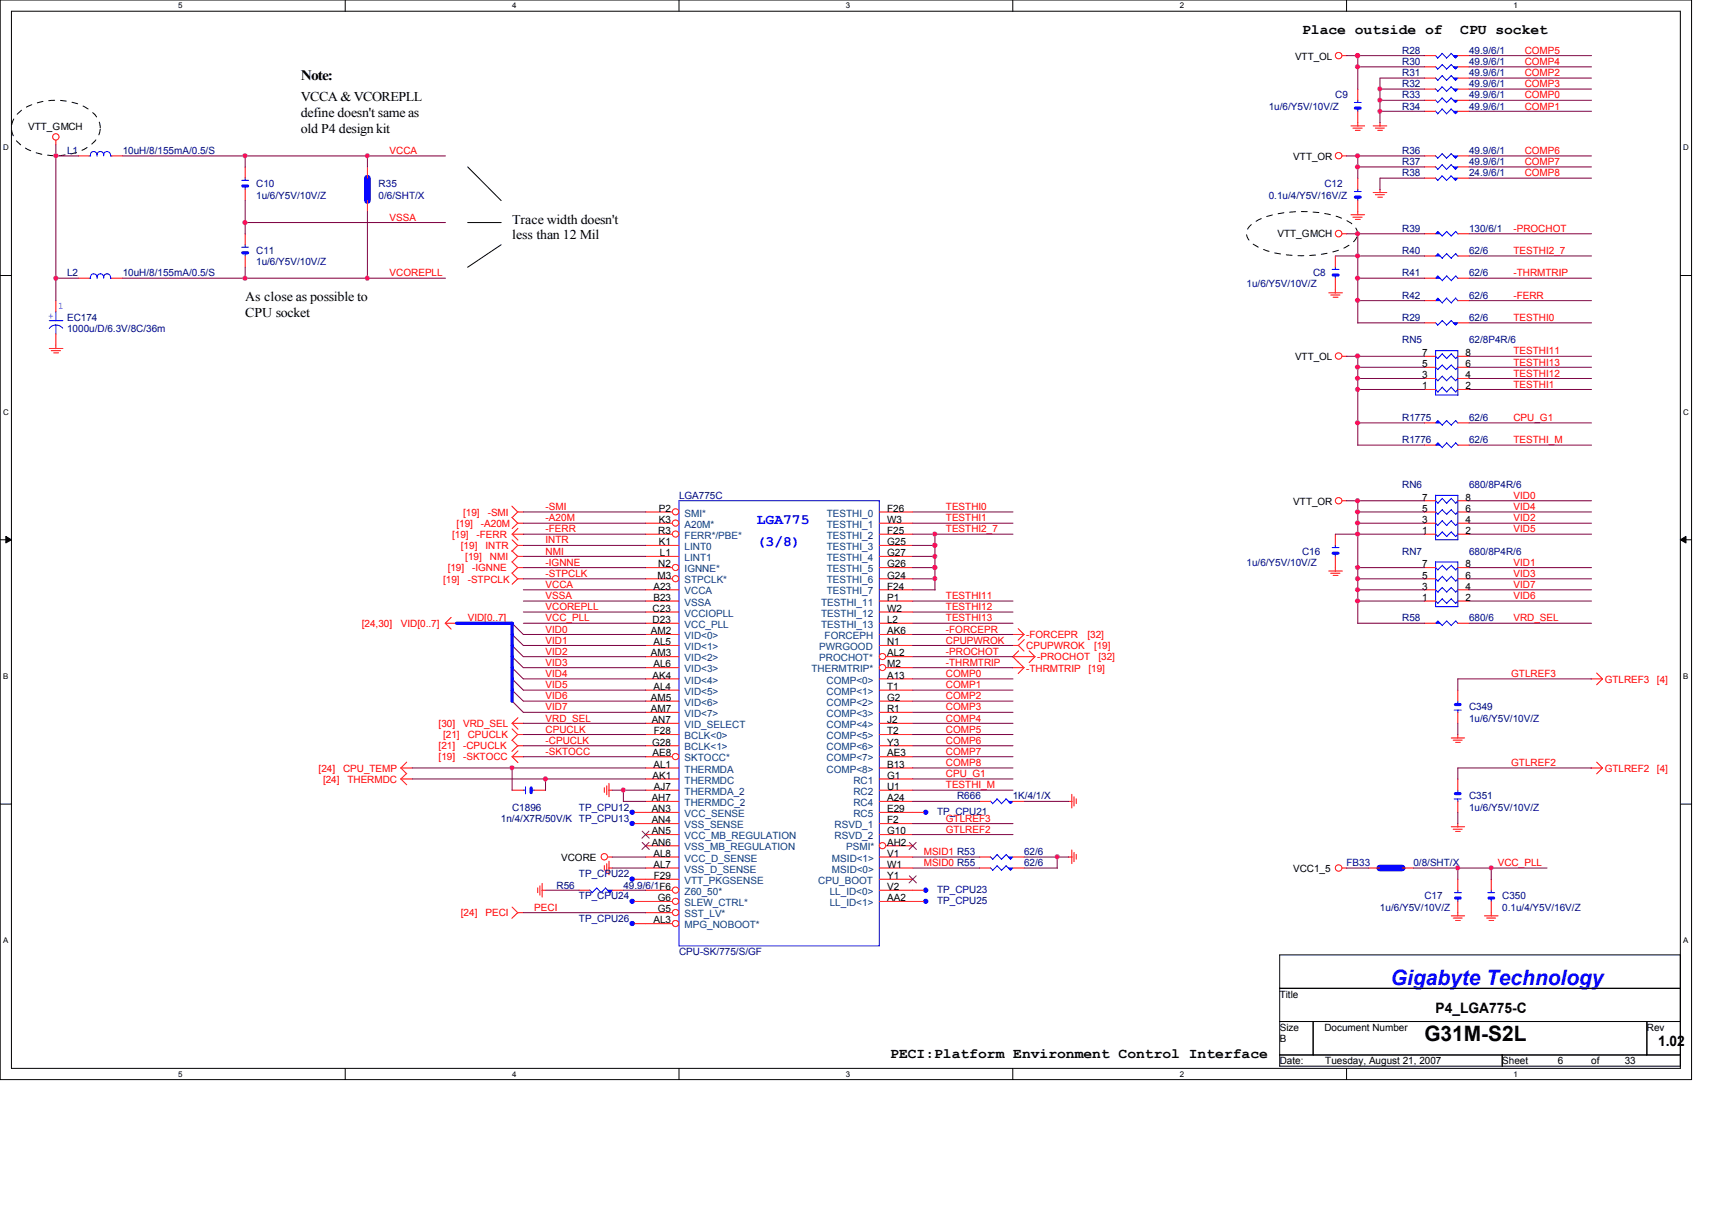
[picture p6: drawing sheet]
<svg xmlns="http://www.w3.org/2000/svg" width="297mm" height="210mm" viewBox="0 0 297 210" stroke-linecap="round" stroke-linejoin="round" font-family="sans-serif">
<defs><g id="words">
<text font-size="3.7" fill="#00f" x="241.3" y="170.9">Gigabyte Technology</text>
<text font-size="3.7" x="247.1" y="180.6">G31M-S2L</text>
<g font-size="2.5">
<text x="225.9" y="6">Place outside of</text>
<text x="253.4" y="6">CPU socket</text>
<text x="52.2" y="13.9">Note:</text>
<text x="249.1" y="175.7">P4_LGA775-C</text>
<text x="154.5" y="183.6">PECI:Platform Environment Control Interface</text>
<text x="287.7" y="181.5">1.02</text>
</g>
<g font-size="2.5" fill="#00f">
<text x="131.3" y="90.9">LGA775</text>
<text x="131.3" y="94.7">(3/8)</text>
</g>
<g font-size="2.3">
<text x="52.2" y="17.5">VCCA &amp; VCOREPLL</text>
<text x="52.2" y="20.3">define doesn't same as</text>
<text x="52.2" y="23">old P4 design kit</text>
<text x="88.9" y="38.8">Trace width doesn't</text>
<text x="88.9" y="41.5">less than 12 Mil</text>
<text x="42.5" y="52.3">As close as possible to</text>
<text x="42.5" y="55.1">CPU socket</text>
</g>
<g font-size="1.7">
<text x="224.7" y="10.3">VTT_OL</text>
<text x="4.9" y="22.5">VTT_GMCH</text>
<text x="224.4" y="27.7">VTT_OR</text>
<text x="221.7" y="41.2">VTT_GMCH</text>
<text x="224.7" y="62.4">VTT_OL</text>
<text x="246.8" y="65.6">3</text>
<text x="246.8" y="63.7">5</text>
<text x="246.8" y="61.8">7</text>
<text x="254.3" y="65.6">4</text>
<text x="254.3" y="63.7">6</text>
<text x="254.3" y="61.8">8</text>
<text x="246.8" y="67.5">1</text>
<text x="254.3" y="67.5">2</text>
<text x="114.3" y="88.8">P2</text>
<text x="153.9" y="88.8">F26</text>
<text x="224.4" y="87.5">VTT_OR</text>
<text x="246.8" y="88.8">5</text>
<text x="246.8" y="86.8">7</text>
<text x="254.3" y="88.8">6</text>
<text x="254.3" y="86.8">8</text>
<text x="114.2" y="92.6">R3</text>
<text x="114.3" y="90.7">K3</text>
<text x="114.3" y="94.6">K1</text>
<text x="153.9" y="90.7">W3</text>
<text x="153.9" y="92.6">F25</text>
<text x="153.9" y="94.6">G25</text>
<text x="246.8" y="92.6">1</text>
<text x="246.8" y="90.7">3</text>
<text x="254.3" y="92.6">2</text>
<text x="254.3" y="90.7">4</text>
<text x="114.1" y="100.4">M3</text>
<text x="114.2" y="98.4">N2</text>
<text x="114.5" y="96.5">L1</text>
<text x="153.9" y="96.5">G27</text>
<text x="153.9" y="98.4">G26</text>
<text x="153.9" y="100.4">G24</text>
<text x="246.8" y="100.4">5</text>
<text x="246.8" y="98.4">7</text>
<text x="254.3" y="100.4">6</text>
<text x="254.3" y="98.4">8</text>
<text x="113.2" y="106.1">C23</text>
<text x="113.4" y="102.3">A23</text>
<text x="113.4" y="104.2">B23</text>
<text x="153.9" y="102.3">F24</text>
<text x="153.9" y="104.2">P1</text>
<text x="153.9" y="106.1">W2</text>
<text x="246.8" y="104.2">1</text>
<text x="246.8" y="102.3">3</text>
<text x="254.3" y="104.2">2</text>
<text x="254.3" y="102.3">4</text>
<text x="112.9" y="110">AM2</text>
<text x="112.9" y="113.9">AM3</text>
<text x="113.2" y="108.1">D23</text>
<text x="113.4" y="111.9">AL5</text>
<text x="153.9" y="108.1">L2</text>
<text x="153.9" y="110">AK6</text>
<text x="153.9" y="111.9">N1</text>
<text x="153.9" y="113.9">AL2</text>
<text x="113.2" y="117.7">AK4</text>
<text x="113.4" y="115.8">AL6</text>
<text x="113.4" y="119.7">AL4</text>
<text x="153.9" y="115.8">M2</text>
<text x="153.9" y="117.7">A13</text>
<text x="153.9" y="119.7">T1</text>
<text x="112.9" y="121.6">AM5</text>
<text x="112.9" y="123.5">AM7</text>
<text x="113.1" y="125.4">AN7</text>
<text x="153.9" y="121.6">G2</text>
<text x="153.9" y="123.5">R1</text>
<text x="153.9" y="125.4">J2</text>
<text x="113.2" y="129.3">G28</text>
<text x="113.2" y="131.2">AE8</text>
<text x="113.4" y="127.4">F28</text>
<text x="153.9" y="127.4">T2</text>
<text x="153.9" y="129.3">Y3</text>
<text x="153.9" y="131.2">AE3</text>
<text x="113.2" y="135.1">AK1</text>
<text x="113.4" y="133.2">AL1</text>
<text x="113.4" y="137">AJ7</text>
<text x="153.9" y="133.2">B13</text>
<text x="153.9" y="135.1">G1</text>
<text x="153.9" y="137">U1</text>
<text x="113.1" y="139">AH7</text>
<text x="113.1" y="140.9">AN3</text>
<text x="113.1" y="142.8">AN4</text>
<text x="153.9" y="139">A24</text>
<text x="153.9" y="140.9">E29</text>
<text x="153.9" y="142.8">F2</text>
<text x="97.4" y="149.3">VCORE</text>
<text x="113.1" y="144.7">AN5</text>
<text x="113.1" y="146.7">AN6</text>
<text x="113.4" y="148.6">AL8</text>
<text x="153.9" y="144.7">G10</text>
<text x="153.9" y="146.7">AH2</text>
<text x="153.9" y="148.6">V1</text>
<text x="113.4" y="150.5">AL7</text>
<text x="113.4" y="152.5">F29</text>
<text x="153.9" y="150.5">W1</text>
<text x="153.9" y="152.5">Y1</text>
<text x="153.9" y="154.4">V2</text>
<text x="224.4" y="151.2">VCC1_5</text>
<text x="113.4" y="160.2">AL3</text>
<text x="114.1" y="156.3">G6</text>
<text x="114.1" y="158.3">G5</text>
<text x="153.9" y="156.3">AA2</text>
<text x="222" y="173.1">Title</text>
<text x="222" y="178.8">Size</text>
<text x="229.8" y="178.8">Document Number</text>
<text x="285.7" y="178.8">Rev</text>
<text x="222" y="184.6">Date:</text>
<text x="222" y="180.8">B</text>
<text x="230" y="184.6">Tuesday, August 21, 2007</text>
<text x="260.6" y="184.6">Sheet</text>
<text x="270.3" y="184.6">6</text>
<text x="276.1" y="184.6">of</text>
<text x="281.9" y="184.6">33</text>
</g>
<g font-size="1.7" fill="#000080">
<text x="243.3" y="11.3">R30</text>
<text x="243.3" y="9.4">R28</text>
<text x="254.9" y="11.3">49.9/6/1</text>
<text x="254.9" y="9.4">49.9/6/1</text>
<text x="231.7" y="17.1">C9</text>
<text x="243.3" y="17.1">R33</text>
<text x="243.3" y="13.2">R31</text>
<text x="243.3" y="15.2">R32</text>
<text x="254.9" y="17.1">49.9/6/1</text>
<text x="254.9" y="13.2">49.9/6/1</text>
<text x="254.9" y="15.2">49.9/6/1</text>
<text x="220.1" y="19">1u/6/Y5V/10V/Z</text>
<text x="243.3" y="19">R34</text>
<text x="254.9" y="19">49.9/6/1</text>
<text x="11.6" y="26.7">L1</text>
<text x="21.3" y="26.7">10uH/8/155mA/0.5/S</text>
<text x="243.3" y="28.7">R37</text>
<text x="243.3" y="26.7">R36</text>
<text x="254.9" y="28.7">49.9/6/1</text>
<text x="254.9" y="26.7">49.9/6/1</text>
<text x="44.4" y="32.5">C10</text>
<text x="44.4" y="34.5">1u/6/Y5V/10V/Z</text>
<text x="65.7" y="32.5">R35</text>
<text x="65.7" y="34.5">0/6/SHT/X</text>
<text x="220.1" y="34.5">0.1u/4/Y5V/16V/Z</text>
<text x="229.8" y="32.5">C12</text>
<text x="243.3" y="30.6">R38</text>
<text x="254.9" y="30.6">24.9/6/1</text>
<text x="243.3" y="40.2">R39</text>
<text x="254.9" y="40.2">130/6/1</text>
<text x="11.6" y="48">L2</text>
<text x="21.3" y="48">10uH/8/155mA/0.5/S</text>
<text x="44.4" y="44.1">C11</text>
<text x="44.4" y="46">1u/6/Y5V/10V/Z</text>
<text x="227.8" y="48">C8</text>
<text x="243.3" y="48">R41</text>
<text x="243.3" y="44.1">R40</text>
<text x="254.9" y="48">62/6</text>
<text x="254.9" y="44.1">62/6</text>
<text x="216.3" y="49.9">1u/6/Y5V/10V/Z</text>
<text x="243.3" y="51.8">R42</text>
<text x="254.9" y="51.8">62/6</text>
<text x="11.6" y="55.7">EC174</text>
<text x="11.6" y="57.6">1000u/D/6.3V/8C/36m</text>
<text x="243.3" y="55.7">R29</text>
<text x="243.3" y="59.5">RN5</text>
<text x="254.9" y="59.5">62/8P4R/6</text>
<text x="254.9" y="55.7">62/6</text>
<text x="243.3" y="76.9">R1776</text>
<text x="243.3" y="73.1">R1775</text>
<text x="254.9" y="76.9">62/6</text>
<text x="254.9" y="73.1">62/6</text>
<text x="117.8" y="86.6">LGA775C</text>
<text x="243.3" y="84.6">RN6</text>
<text x="254.9" y="84.6">680/8P4R/6</text>
<text x="216.3" y="98.1">1u/6/Y5V/10V/Z</text>
<text x="225.9" y="96.2">C16</text>
<text x="243.3" y="96.2">RN7</text>
<text x="254.9" y="96.2">680/8P4R/6</text>
<text x="243.3" y="107.8">R58</text>
<text x="254.9" y="107.8">680/6</text>
<text x="254.9" y="123.2">C349</text>
<text x="254.9" y="125.2">1u/6/Y5V/10V/Z</text>
<text x="86.9" y="142.5">1n/4/X7R/50V/K TP_CPU13</text>
<text x="88.9" y="140.6">C1896</text>
<text x="100.5" y="140.6">TP_CPU12</text>
<text x="162.6" y="141.4">TP_CPU21</text>
<text x="166.1" y="138.7">R666</text>
<text x="175.7" y="138.7">1K/4/1/X</text>
<text x="254.9" y="138.7">C351</text>
<text x="254.9" y="140.6">1u/6/Y5V/10V/Z</text>
<text x="177.7" y="148.3">62/6</text>
<text x="96.6" y="154.1">R56</text>
<text x="100.5" y="152.2">TP_CPU22</text>
<text x="108.2" y="154.1">49.9/6/1F6</text>
<text x="162.6" y="154.9">TP_CPU23</text>
<text x="177.7" y="150.3">62/6</text>
<text x="233.6" y="150.3">FB33</text>
<text x="245.2" y="150.3">0/8/SHT/X</text>
<text x="100.5" y="159.9">TP_CPU26</text>
<text x="100.5" y="156">TP_CPU24</text>
<text x="162.6" y="156.8">TP_CPU25</text>
<text x="239.4" y="158">1u/6/Y5V/10V/Z</text>
<text x="247.1" y="156">C17</text>
<text x="260.6" y="156">C350</text>
<text x="260.6" y="158">0.1u/4/Y5V/16V/Z</text>
<text x="117.8" y="165.7">CPU-SK/775/S/GF</text>
</g>
<g font-size="1.7" fill="#f00">
<text x="264.5" y="9.4">COMP5</text>
<text x="264.5" y="11.3">COMP4</text>
<text x="264.5" y="13.2">COMP2</text>
<text x="264.5" y="15.2">COMP3</text>
<text x="264.5" y="17.1">COMP0</text>
<text x="264.5" y="19">COMP1</text>
<text x="67.6" y="26.7">VCCA</text>
<text x="264.5" y="26.7">COMP6</text>
<text x="264.5" y="28.7">COMP7</text>
<text x="264.5" y="30.6">COMP8</text>
<text x="67.6" y="38.3">VSSA</text>
<text x="262.6" y="40.2">-PROCHOT</text>
<text x="67.6" y="48">VCOREPLL</text>
<text x="262.6" y="48">-THRMTRIP</text>
<text x="262.6" y="44.1">TESTHI2_7</text>
<text x="262.6" y="51.8">-FERR</text>
<text x="262.6" y="55.7">TESTHI0</text>
<text x="262.6" y="63.4">TESTHI13</text>
<text x="262.6" y="65.3">TESTHI12</text>
<text x="262.6" y="61.5">TESTHI11</text>
<text x="262.6" y="67.3">TESTHI1</text>
<text x="262.6" y="73.1">CPU_G1</text>
<text x="262.6" y="76.9">TESTHI_M</text>
<text x="80.3" y="89.4">[19]</text>
<text x="84.6" y="89.4">-SMI</text>
<text x="94.7" y="88.5">-SMI</text>
<text x="164.1" y="88.5">TESTHI0</text>
<text x="262.6" y="86.6">VID0</text>
<text x="262.6" y="88.5">VID4</text>
<text x="78.4" y="93.3">[19]</text>
<text x="79.2" y="91.4">[19]</text>
<text x="80" y="95.2">[19]</text>
<text x="82.7" y="93.3">-FERR</text>
<text x="83.4" y="91.4">-A20M</text>
<text x="84.2" y="95.2">INTR</text>
<text x="94.7" y="90.4">-A20M</text>
<text x="94.7" y="94.3">INTR</text>
<text x="94.7" y="92.4">-FERR</text>
<text x="164.1" y="92.4">TESTHI2_7</text>
<text x="164.1" y="90.4">TESTHI1</text>
<text x="262.6" y="92.4">VID5</text>
<text x="262.6" y="90.4">VID2</text>
<text x="76.9" y="101">[19]</text>
<text x="77.7" y="99.1">[19]</text>
<text x="80.7" y="97.2">[19]</text>
<text x="81.1" y="101">-STPCLK</text>
<text x="81.9" y="99.1">-IGNNE</text>
<text x="85" y="97.2">NMI</text>
<text x="94.7" y="100.1">-STPCLK</text>
<text x="94.7" y="96.2">NMI</text>
<text x="94.7" y="98.1">-IGNNE</text>
<text x="262.6" y="98.1">VID1</text>
<text x="262.6" y="100.1">VID3</text>
<text x="81.1" y="107.8">VID[0..7]</text>
<text x="94.7" y="102">VCCA</text>
<text x="94.7" y="105.9">VCOREPLL</text>
<text x="94.7" y="103.9">VSSA</text>
<text x="94.7" y="107.8">VCC_PLL</text>
<text x="164.1" y="103.9">TESTHI11</text>
<text x="164.1" y="107.8">TESTHI13</text>
<text x="164.1" y="105.9">TESTHI12</text>
<text x="262.6" y="102">VID7</text>
<text x="262.6" y="103.9">VID6</text>
<text x="262.6" y="107.8">VRD_SEL</text>
<text x="62.8" y="108.8">[24,30]</text>
<text x="69.5" y="108.8">VID[0..7]</text>
<text x="94.7" y="113.6">VID2</text>
<text x="94.7" y="111.7">VID1</text>
<text x="94.7" y="109.7">VID0</text>
<text x="164.1" y="113.6">-PROCHOT</text>
<text x="164.1" y="109.7">-FORCEPR</text>
<text x="164.1" y="111.7">CPUPWROK</text>
<text x="178" y="112.6">CPUPWROK</text>
<text x="178" y="110.7">-FORCEPR</text>
<text x="188.7" y="110.7">[32]</text>
<text x="189.8" y="112.6">[19]</text>
<text x="94.7" y="115.5">VID3</text>
<text x="94.7" y="119.4">VID5</text>
<text x="94.7" y="117.4">VID4</text>
<text x="164.1" y="117.4">COMP0</text>
<text x="164.1" y="115.5">-THRMTRIP</text>
<text x="164.1" y="119.4">COMP1</text>
<text x="178" y="116.5">-THRMTRIP</text>
<text x="180" y="114.6">-PROCHOT</text>
<text x="188.8" y="116.5">[19]</text>
<text x="190.6" y="114.6">[32]</text>
<text x="262.2" y="117.4">GTLREF3</text>
<text x="278.4" y="118.4">GTLREF3</text>
<text x="287.5" y="118.4">[4]</text>
<text x="94.7" y="125.2">VRD_SEL</text>
<text x="94.7" y="123.2">VID7</text>
<text x="94.7" y="121.3">VID6</text>
<text x="164.1" y="123.2">COMP3</text>
<text x="164.1" y="121.3">COMP2</text>
<text x="164.1" y="125.2">COMP4</text>
<text x="76.1" y="130">[21]</text>
<text x="76.1" y="131.9">[19]</text>
<text x="76.1" y="126.2">[30]</text>
<text x="76.9" y="128.1">[21]</text>
<text x="80.3" y="130">-CPUCLK</text>
<text x="80.3" y="131.9">-SKTOCC</text>
<text x="80.3" y="126.2">VRD_SEL</text>
<text x="81.1" y="128.1">CPUCLK</text>
<text x="94.7" y="129">-CPUCLK</text>
<text x="94.7" y="127.1">CPUCLK</text>
<text x="94.7" y="131">-SKTOCC</text>
<text x="164.1" y="129">COMP6</text>
<text x="164.1" y="131">COMP7</text>
<text x="164.1" y="127.1">COMP5</text>
<text x="55.3" y="133.9">[24]</text>
<text x="56" y="135.8">[24]</text>
<text x="59.5" y="133.9">CPU_TEMP</text>
<text x="60.3" y="135.8">THERMDC</text>
<text x="164.1" y="134.8">CPU_G1</text>
<text x="164.1" y="132.9">COMP8</text>
<text x="164.1" y="136.7">TESTHI_M</text>
<text x="262.2" y="132.9">GTLREF2</text>
<text x="278.4" y="133.9">GTLREF2</text>
<text x="287.5" y="133.9">[4]</text>
<text x="164.1" y="142.5">GTLREF3</text>
<text x="160.3" y="148.3">MSID1 R53</text>
<text x="164.1" y="144.5">GTLREF2</text>
<text x="160.3" y="150.3">MSID0 R55</text>
<text x="259.9" y="150.3">VCC_PLL</text>
<text x="80" y="159">[24]</text>
<text x="84.2" y="159">PECI</text>
<text x="92.7" y="158">PECI</text>
</g>
<g font-size="1.7" fill="#00f">
<text x="10.1" y="53.6">1</text>
<text x="8.3" y="55.3">+</text>
</g>
<g font-size="1.7" fill="#004080">
<text x="118.8" y="89.6">SMI*</text>
<text x="143.5" y="89.6">TESTHI_0</text>
<text x="118.8" y="91.6">A20M*</text>
<text x="118.8" y="93.5">FERR*/PBE*</text>
<text x="118.8" y="95.4">LINT0</text>
<text x="143.5" y="91.6">TESTHI_1</text>
<text x="143.5" y="93.5">TESTHI_2</text>
<text x="143.5" y="95.4">TESTHI_3</text>
<text x="118.8" y="97.3">LINT1</text>
<text x="118.8" y="99.3">IGNNE*</text>
<text x="118.8" y="101.2">STPCLK*</text>
<text x="143.5" y="97.3">TESTHI_4</text>
<text x="143.5" y="99.3">TESTHI_5</text>
<text x="143.5" y="101.2">TESTHI_6</text>
<text x="118.8" y="103.1">VCCA</text>
<text x="118.8" y="105.1">VSSA</text>
<text x="118.8" y="107">VCCIOPLL</text>
<text x="142.5" y="105.1">TESTHI_11</text>
<text x="142.5" y="107">TESTHI_12</text>
<text x="143.5" y="103.1">TESTHI_7</text>
<text x="118.8" y="108.9">VCC_PLL</text>
<text x="118.8" y="110.9">VID&lt;0&gt;</text>
<text x="118.8" y="112.8">VID&lt;1&gt;</text>
<text x="142.2" y="112.8">PWRGOOD</text>
<text x="142.5" y="108.9">TESTHI_13</text>
<text x="143.1" y="110.9">FORCEPH</text>
<text x="118.8" y="114.7">VID&lt;2&gt;</text>
<text x="118.8" y="116.6">VID&lt;3&gt;</text>
<text x="118.8" y="118.6">VID&lt;4&gt;</text>
<text x="140.8" y="116.6">THERMTRIP*</text>
<text x="142.2" y="114.7">PROCHOT*</text>
<text x="143.4" y="118.6">COMP&lt;0&gt;</text>
<text x="118.8" y="120.5">VID&lt;5&gt;</text>
<text x="118.8" y="122.4">VID&lt;6&gt;</text>
<text x="118.8" y="124.4">VID&lt;7&gt;</text>
<text x="143.4" y="120.5">COMP&lt;1&gt;</text>
<text x="143.4" y="122.4">COMP&lt;2&gt;</text>
<text x="143.4" y="124.4">COMP&lt;3&gt;</text>
<text x="118.8" y="126.3">VID_SELECT</text>
<text x="118.8" y="128.2">BCLK&lt;0&gt;</text>
<text x="118.8" y="130.2">BCLK&lt;1&gt;</text>
<text x="143.4" y="126.3">COMP&lt;4&gt;</text>
<text x="143.4" y="128.2">COMP&lt;5&gt;</text>
<text x="143.4" y="130.2">COMP&lt;6&gt;</text>
<text x="118.8" y="132.1">SKTOCC*</text>
<text x="118.8" y="134">THERMDA</text>
<text x="118.8" y="135.9">THERMDC</text>
<text x="118.8" y="137.9">THERMDA_2</text>
<text x="143.4" y="132.1">COMP&lt;7&gt;</text>
<text x="143.4" y="134">COMP&lt;8&gt;</text>
<text x="148.1" y="135.9">RC1</text>
<text x="148.1" y="137.9">RC2</text>
<text x="118.8" y="139.8">THERMDC_2</text>
<text x="118.8" y="141.7">VCC_SENSE</text>
<text x="118.8" y="143.7">VSS_SENSE</text>
<text x="144.8" y="143.7">RSVD_1</text>
<text x="148.1" y="139.8">RC4</text>
<text x="148.1" y="141.7">RC5</text>
<text x="118.8" y="145.6">VCC_MB_REGULATION</text>
<text x="118.8" y="147.5">VSS_MB_REGULATION</text>
<text x="118.8" y="149.5">VCC_D_SENSE</text>
<text x="144.4" y="149.5">MSID&lt;1&gt;</text>
<text x="144.8" y="145.6">RSVD_2</text>
<text x="146.8" y="147.5">PSMI*</text>
<text x="118.8" y="151.4">VSS_D_SENSE</text>
<text x="118.8" y="153.3">VTT_PKGSENSE</text>
<text x="118.8" y="155.2">Z60_50*</text>
<text x="142" y="153.3">CPU_BOOT</text>
<text x="144" y="155.2">LL_ID&lt;0&gt;</text>
<text x="144.4" y="151.4">MSID&lt;0&gt;</text>
<text x="118.8" y="157.2">SLEW_CTRL*</text>
<text x="118.8" y="159.1">SST_LV*</text>
<text x="118.8" y="161">MPG_NOBOOT*</text>
<text x="144" y="157.2">LL_ID&lt;1&gt;</text>
</g>
<g font-size="1.4">
<text x="30.9" y="1.4">5</text>
<text x="88.9" y="1.4">4</text>
<text x="146.8" y="1.4">3</text>
<text x="204.7" y="1.4">2</text>
<text x="262.6" y="1.4">1</text>
<text x=".5" y="26.1">D</text>
<text x="292.1" y="26.1">D</text>
<text x=".5" y="71.9">C</text>
<text x="292.1" y="71.9">C</text>
<text x=".5" y="117.8">B</text>
<text x="292.1" y="117.8">B</text>
<text x=".5" y="163.6">A</text>
<text x="292.1" y="163.6">A</text>
<text x="30.9" y="186.8">5</text>
<text x="88.9" y="186.8">4</text>
<text x="146.8" y="186.8">3</text>
<text x="204.7" y="186.8">2</text>
<text x="262.6" y="186.8">1</text>
</g>
</g></defs>
<path d="M0 0h293.5v187.3h-293.5zM2 1.9h289.5v183.4h-289.5z" fill="none" stroke="#000" stroke-width=".17"/>
<g fill="#fff">
<path d="M30.9 .2h.8v1.5h-.8z"/>
<path d="M30.9 185.5h.8v1.6h-.8z"/>
</g>
<path d="M59.9 0v1.9M59.9 185.3v2" fill="none" stroke="#000" stroke-width=".17"/>
<g fill="#fff">
<path d="M88.9 .2h.7v1.5h-.7z"/>
<path d="M88.9 185.5h.7v1.6h-.7z"/>
</g>
<path d="M117.8 0v1.9M117.8 185.3v2" fill="none" stroke="#000" stroke-width=".17"/>
<g fill="#fff">
<path d="M146.8 .2h.7v1.5h-.7z"/>
<path d="M146.8 185.5h.7v1.6h-.7z"/>
</g>
<path d="M175.7 0v1.9M175.7 185.3v2" fill="none" stroke="#000" stroke-width=".17"/>
<g fill="#fff">
<path d="M204.7 .2h.7v1.5h-.7z"/>
<path d="M204.7 185.5h.7v1.6h-.7z"/>
</g>
<path d="M233.6 0v1.9M233.6 185.3v2" fill="none" stroke="#000" stroke-width=".17"/>
<g fill="#fff">
<path d="M262.6 .2h.8v1.5h-.8z"/>
<path d="M262.6 185.5h.8v1.6h-.8z"/>
<path d="M.5 24.8h1v1.6h-1z"/>
<path d="M292.1 24.8h.9v1.6h-.9z"/>
<path d="M.5 70.7h1v1.5h-1z"/>
<path d="M292.1 70.7h.9v1.5h-.9z"/>
</g>
<path d="M0 47.8h2M291.5 47.8h2" fill="none" stroke="#000" stroke-width=".17"/>
<g fill="#fff">
<path d="M.5 116.5h.9v1.6h-.9z"/>
<path d="M292.1 116.5h.8v1.6h-.8z"/>
</g>
<path d="M0 93.6h2M1 93l1 .6-1 .6zM291.5 93.6l1-.6v1.2zM291.5 93.6h2" fill="none" stroke="#000" stroke-width=".17"/>
<path d="M1 93l1 .6-1 .6zM291.5 93.6l1-.6v1.2z" fill="#000"/>
<g fill="#fff">
<path d="M.5 162.4h.9v1.5h-.9z"/>
<path d="M292.1 162.4h.8v1.5h-.8z"/>
</g>
<path d="M81.1 29l5.8 5.8M81.1 38.6h5.8M86.9 42.5l-5.8 3.9M0 139.5h2M291.5 139.5h2M222 165.6h69.5v19.4h-69.5zM222 171.4h69.5M222 177.2h69.5M227.8 177.2v5.8M285.7 177.2v5.8M222 183h69.5M260.6 183v2" fill="none" stroke="#000" stroke-width=".17"/>
<path d="M3.5 19.3a10.9 10.9 0 0 1 12.4 0 3.5 3.5 0 0 1 0 5.7 10.8 10.8 0 0 1-12.4 0 3.5 3.5 0 0 1 0-5.7zM217.2 38.9a14.6 14.6 0 0 1 8.7-2.2 14.8 14.8 0 0 1 8.7 2.2 1.9 1.9 0 0 1 0 3.2 14.7 14.7 0 0 1-8.7 2.3 14.5 14.5 0 0 1-8.7-2.3 1.91 1.91 0 0 1 0-3.2z" fill="none" stroke="#000" stroke-width=".17" stroke-dasharray="1 1 1 1 1 1 1 1"/>
<g fill="none" stroke="#f00" stroke-width=".17">
<path d="M232.9 9.7h.8M9.7 24.3v.8M42.5 29v1.9M42.5 32.8v2M232.9 27.1h.8M234.4 21.8h2.4M234.4 37.3h2.4M234.7 22.2h1.6M234.7 37.7h1.6M235.2 22.6h.8M235.2 38.1h.8M235.6 21.3v.6"/>
<path d="M235.6 36.7v.6M238.2 21.8h2.4M238.2 33.4h2.4M238.6 22.2h1.6M238.6 33.8h1.6M239.1 22.6h.8M239.1 34.2h.8M239.4 21.3v.6M239.4 32.8v.6M9.7 59.9v.6M230.5 50.8h2.4M230.9 51.2h1.6"/>
<path d="M231.3 51.6h.9M231.7 50.2v.6M232.9 40.6h.8M8.5 60.5h2.4M8.9 60.8h1.6M9.3 61.2h.9M232.9 61.8h.8M88.8 89.7l1 1.1M88.8 87.8l1 1M88.8 99.4l1 1M88.8 95.5l1 1M88.8 97.5l1 1"/>
<path d="M88.9 93.6l1 1.1M88.9 92.7h1.9M88.9 92.7l1 1M89.8 94.6h1M89.8 90.8h1M89.8 88.8h1M89.8 96.5h1M89.8 98.5h1M89.8 94.6l-1 1M89.9 91.7l-1 1M89.9 90.7l-1 1M89.9 88.8l-1 1"/>
<path d="M89.9 96.5l-1 1M89.9 98.4l-1 1M230.5 99.1h2.4M230.9 99.4h1.6M231.3 99.8h.9M231.7 98.5v.6M232.9 86.9h.8M247.1 92.7h2M247.1 90.8h2M247.1 88.8h2M247.1 86.9h2M252.9 92.7h2"/>
<path d="M252.9 90.8h2M252.9 88.8h2M252.9 86.9h2M77.3 108.1h1.9M77.3 108.1l1 1M78.3 107.1l-1 1M89.8 100.4h1M89.9 100.4l-1 .9M175.7 113.9l1 1M175.7 115.8h2M175.7 110.1h2M175.7 112h1"/>
<path d="M176.7 114.8l1 1M176.7 111.9l1 1M176.7 109l1 1.1M176.7 112.9l-1 1h3.9M177.7 115.8l-1 1M177.7 110.1l-1 .9M177.7 111l-1 1M178.6 112.9l1 1M179.6 113.9l-1 1M276.1 117.8h1.9M277 116.8l1 1M278 117.8l-1 1"/>
<path d="M69.5 133.2h2M69.5 133.2l1.1 1M69.5 135.1h2M69.5 135.1l1.1 1M70.6 132.2l-1.1 1M70.6 134.2l-1.1 .9M88.9 126.4l1 1.1M88.9 128.4l1 1M88.9 131.3h1.9M88.9 131.3l1 1M88.9 125.5h1.9M88.9 125.5l1 1"/>
<path d="M89.8 127.4h1M89.8 129.4h1M89.8 127.4l-1 1M89.8 129.4l-1 .9M89.9 130.3l-1 1M89.9 124.5l-1 1M104.9 136.7v.8M105.3 136.3v1.6M105.6 137.1h.6M105.7 135.9v2.3M185.4 139h.6M186 137.8v2.4"/>
<path d="M186.3 138.2v1.6M186.7 138.6v.8M251.8 128h2.3M252.1 128.4h1.6M252.6 128.8h.8M252.9 127.4v.7M276.1 133.2h1.9M277 132.2l1 1M278 133.2l-1 1M88.9 157.4l1 1M89.8 158.3h1M89.8 158.3l-1 1"/>
<path d="M93.3 154v.9M93.7 153.7v1.6M94 154.4h.7M94.1 153.2v2.4M104.9 150.2v.8M105.3 149.8v1.6M105.4 148.7h.9M105.6 150.6h.6M105.7 149.4v2.4M185.4 148.7h.6M186 147.4v2.4M186.3 147.9v1.6"/>
<path d="M186.7 148.2v.9M232.9 150.6h.8M251.8 143.4h2.3M251.8 158.9h2.3M252.1 143.8h1.6M252.1 159.3h1.6M252.6 144.2h.8M252.6 159.7h.8M252.9 142.9v.6M252.9 158.3v.6M257.6 158.9h2.3M257.9 159.3h1.6"/>
<path d="M258.4 159.7h.8M258.7 158.3v.6"/>
<circle cx="232.3" cy="9.7" r=".57"/>
<circle cx="9.7" cy="23.7" r=".56"/>
<circle cx="232.3" cy="27" r=".57"/>
<circle cx="232.3" cy="40.5" r=".57"/>
<circle cx="232.3" cy="61.8" r=".56"/>
<circle cx="232.3" cy="86.9" r=".56"/>
<circle cx="104.8" cy="148.6" r=".56"/>
<circle cx="232.3" cy="150.6" r=".57"/>
</g>
<g fill="none" stroke="#00f" stroke-width=".17">
<path d="M41.9 31.3h1.2M42.5 30.9v.4M42.5 32.2v.6M251 40.2l.8 .8M251 40.1l-.8 .8M252.6 40.2l.4 .4M252.6 40.1l-.8 .8M249 85.9h3.9M249.1 92.7l.4 .4M249.1 90.8l.4 .4M249.1 88.8l.4 .4M249.1 86.9l.4 .4"/>
<path d="M249.1 85.9v7.7h3.9M250.2 92.3l.8 .8M250.2 90.3l.8 .9M250.2 88.4l.8 .8M250.2 86.5l.8 .8M250.3 92.2l-.8 .8M250.3 90.3l-.8 .8M250.3 88.4l-.8 .8M250.3 86.4l-.8 .9M251.8 92.3l.8 .8M251.8 90.3l.8 .9M251.8 88.4l.8 .8"/>
<path d="M251.8 86.5l.8 .8M251.8 92.2l-.8 .8M251.8 90.3l-.8 .8M251.8 88.4l-.8 .8M251.8 86.4l-.8 .9M252.9 85.9v7.7M253 92.6l-.4 .4M253 90.7l-.4 .4M253 88.8l-.4 .4M253 86.8l-.4 .5"/>
</g>
<path d="M42.1 32.3h.9" fill="none" stroke="#00f" stroke-width=".55"/>
<path d="M249.1 40.6l.4-.4 .3 .4z" fill-rule="evenodd" fill="#00f"/>
<path d="M249.1 40.6l.4-.4 .3 .4zM249.5 40.2l.8 .8M251 76.8l.8 .9M251 76.8l-.8 .8M252.6 76.8l.4 .5M252.6 76.8l-.8 .8" fill="none" stroke="#00f" stroke-width=".17"/>
<path d="M247.1 40.6h2M252.9 40.6h2" fill="none" stroke="#f00" stroke-width=".17"/>
<path d="M249.1 77.2l.4-.4 .3 .4z" fill-rule="evenodd" fill="#00f"/>
<path d="M41.9 42.9h1.2M42.5 42.5v.4M42.5 43.8v.6M249 56l.5 .4M250.2 55.6l.8 .8M250.2 55.6l-.8 .8M251.8 55.6l-.9 .8M249.1 77.2l.4-.4 .3 .4zM249.5 76.8l.8 .9" fill="none" stroke="#00f" stroke-width=".17"/>
<path d="M42.5 40.6v1.9M42.5 44.4v2M247.1 77.2h2M252.9 77.2h2" fill="none" stroke="#f00" stroke-width=".17"/>
<path d="M42.1 43.9h.9" fill="none" stroke="#00f" stroke-width=".55"/>
<path d="M252.2 56h.7l-.3 .4z" fill-rule="evenodd" fill="#00f"/>
<path d="M251 47.9l.8 .8M251 47.8l-.8 .9M251.8 55.6l.8 .8M252.2 56h.7l-.3 .4zM252.6 47.9l.4 .4M252.6 47.8l-.8 .9" fill="none" stroke="#00f" stroke-width=".17"/>
<path d="M247.1 56h2M252.9 56h2" fill="none" stroke="#f00" stroke-width=".17"/>
<path d="M249.1 48.3l.4-.4 .3 .4z" fill-rule="evenodd" fill="#00f"/>
<path d="M249.1 48.3l.4-.4 .3 .4zM249.5 47.9l.8 .8M251 51.7l.8 .9M251 51.7l-.8 .8M252.6 51.7l.4 .5M252.6 51.7l-.8 .8" fill="none" stroke="#00f" stroke-width=".17"/>
<path d="M247.1 48.3h2M252.9 48.3h2M237.5 150.6h1.9M243.3 150.6h1.9" fill="none" stroke="#f00" stroke-width=".17"/>
<path d="M239.4 150.6h3.9" fill="none" stroke="#00f" stroke-width="1.1"/>
<path d="M249.5 51.7l.3 .5h-.7z" fill-rule="evenodd" fill="#00f"/>
<path d="M249.5 51.7l.3 .5h-.7zM249.5 51.7l.8 .9M90.8 137.1h.4M91.2 136.5v1.2M92.1 137.1h.6" fill="none" stroke="#00f" stroke-width=".17"/>
<path d="M247.1 52.2h2M252.9 52.2h2M88.9 137.1h1.9M92.7 137.1h2" fill="none" stroke="#f00" stroke-width=".17"/>
<path d="M92.2 136.7v.8" fill="none" stroke="#00f" stroke-width=".55"/>
<circle cx="160.6" cy="140.9" r=".37" fill="#00f"/>
<g fill="none" stroke="#00f" stroke-width=".17">
<path d="M171.8 148.6l.4 .5M173 148.2l.8 .9M173 148.3l-.8 .8M174.6 148.3l-.9 .8"/>
<circle cx="160.6" cy="140.9" r=".37"/>
</g>
<path d="M158.4 140.9h1.9" fill="none" stroke="#f00" stroke-width=".17"/>
<path d="M175 148.7h.7l-.4 .4z" fill-rule="evenodd" fill="#00f"/>
<path d="M249 17.4l.5 .4M250.2 17l.8 .8M250.2 17l-.8 .8M251.8 17l-.9 .8M174.5 148.2l.8 .9M175 148.7h.7l-.4 .4z" fill="none" stroke="#00f" stroke-width=".17"/>
<path d="M169.9 148.7h2M175.7 148.7h2" fill="none" stroke="#f00" stroke-width=".17"/>
<path d="M252.2 17.4h.7l-.3 .4z" fill-rule="evenodd" fill="#00f"/>
<path d="M251.8 17l.8 .8M252.2 17.4h.7l-.3 .4zM102.3 154.4l.4 .5M103.5 154l.8 .9M103.5 154.1l-.8 .8M105.1 154.1l-.8 .8" fill="none" stroke="#00f" stroke-width=".17"/>
<path d="M247.1 17.4h2M252.9 17.4h2" fill="none" stroke="#f00" stroke-width=".17"/>
<path d="M105.4 154.4h.8l-.4 .5z" fill-rule="evenodd" fill="#00f"/>
<path d="M105 154l.8 .9M105.4 154.4h.8l-.4 .5zM171.8 150.5l.4 .5M173 150.2l.8 .8M173 150.2l-.8 .8M174.6 150.2l-.9 .8" fill="none" stroke="#00f" stroke-width=".17"/>
<path d="M100.5 154.4h1.9M106.2 154.4h2" fill="none" stroke="#f00" stroke-width=".17"/>
<path d="M175 150.6h.7l-.4 .4z" fill-rule="evenodd" fill="#00f"/>
<path d="M174.5 150.2l.8 .8M175 150.6h.7l-.4 .4z" fill="none" stroke="#00f" stroke-width=".17"/>
<path d="M169.9 150.6h2M175.7 150.6h2" fill="none" stroke="#f00" stroke-width=".17"/>
<circle cx="109.7" cy="142.8" r=".37" fill="#00f"/>
<g fill="none" stroke="#00f" stroke-width=".17">
<path d="M249 30.9l.5 .4M250.2 30.5l.8 .8M250.2 30.5l-.8 .8M251.8 30.5l-.9 .8"/>
<circle cx="109.7" cy="142.8" r=".37"/>
</g>
<path d="M110.1 142.9h1.9" fill="none" stroke="#f00" stroke-width=".17"/>
<path d="M252.2 30.9h.7l-.3 .4z" fill-rule="evenodd" fill="#00f"/>
<path d="M251.8 30.5l.8 .8M252.2 30.9h.7l-.3 .4zM251 73l.8 .8M251 72.9l-.8 .8M252.6 73l.4 .4M252.6 72.9l-.8 .8" fill="none" stroke="#00f" stroke-width=".17"/>
<path d="M247.1 30.9h2M252.9 30.9h2" fill="none" stroke="#f00" stroke-width=".17"/>
<path d="M249.1 73.4l.4-.4 .3 .4z" fill-rule="evenodd" fill="#00f"/>
<path d="M249 28.9l.5 .5M250.2 28.5l.8 .9M250.2 28.6l-.8 .8M251.8 28.6l-.9 .8M231.1 46.7h1.2M231.7 46.3v.4M231.7 47.7v.6M249.1 73.4l.4-.4 .3 .4zM249.5 73l.8 .8" fill="none" stroke="#00f" stroke-width=".17"/>
<path d="M231.7 44.4v2M231.7 48.3v1.9M247.1 73.4h2M252.9 73.4h2" fill="none" stroke="#f00" stroke-width=".17"/>
<path d="M231.3 47.7h.9" fill="none" stroke="#00f" stroke-width=".55"/>
<path d="M252.2 29h.7l-.3 .4z" fill-rule="evenodd" fill="#00f"/>
<g fill="none" stroke="#00f" stroke-width=".17">
<path d="M15.5 27.1h.2M15.7 26.8a.57 .57 0 0 1 .6-.5 .57 .57 0 0 1 .5 .5M15.7 26.8v.3M16.8 26.8a.57 .57 0 0 1 .6-.5 .57 .57 0 0 1 .6 .5 .61 .61 0 0 1 .7-.5 .61 .61 0 0 1 .5 .8M16.8 26.8v.3M18 26.8v.3M19.2 27.1h.2M249 27l.5 .4M250.2 26.6l.8 .8M250.2 26.7l-.8 .8M251.8 28.5l.8 .9M251.8 26.7l-.9 .8"/>
<path d="M252.2 29h.7l-.3 .4zM252.3 138.6h1.2M252.9 137.1v.6M252.9 138.6v.5"/>
</g>
<path d="M13.6 27.1h1.9M19.3 27.1h2M63.7 29v1.9M63.7 34.8v1.9M247.1 29h2M252.9 29h2M252.9 135.1v2M252.9 139v1.9" fill="none" stroke="#f00" stroke-width=".17"/>
<path d="M252.5 137.7h.8" fill="none" stroke="#00f" stroke-width=".55"/>
<path d="M63.7 30.9v3.9" fill="none" stroke="#00f" stroke-width="1.1"/>
<path d="M252.2 27.1h.7l-.3 .3z" fill-rule="evenodd" fill="#00f"/>
<path d="M251.8 26.6l.8 .8M252.2 27.1h.7l-.3 .3zM252.3 123.2h1.2M252.9 121.6v.7M252.9 123.2v.4" fill="none" stroke="#00f" stroke-width=".17"/>
<path d="M247.1 27.1h2M252.9 27.1h2M252.9 119.7v1.9M252.9 123.6v1.9" fill="none" stroke="#f00" stroke-width=".17"/>
<path d="M252.5 122.2h.8" fill="none" stroke="#00f" stroke-width=".55"/>
<circle cx="109.7" cy="160.2" r=".37" fill="#00f"/>
<g fill="none" stroke="#00f" stroke-width=".17">
<path d="M249 13.5l.5 .4M250.2 13.1l.8 .8M250.2 13.1l-.8 .9M251.8 13.1l-.9 .9M249 60.8h3.9M249.1 67.6l.4 .4M249.1 65.7l.4 .4M249.1 63.7l.4 .4M249.1 61.8l.4 .4M249.1 60.8v7.7h3.9M250.2 67.2l.8 .8M250.2 65.3l.8 .8"/>
<path d="M250.2 63.3l.8 .8M250.2 61.4l.8 .8M250.3 67.1l-.8 .9M250.3 65.2l-.8 .8M250.3 63.3l-.8 .8M250.3 61.3l-.8 .9M251.8 67.2l.8 .8M251.8 65.3l.8 .8M251.8 63.3l.8 .8M251.8 61.4l.8 .8M251.8 67.1l-.8 .9M251.8 65.2l-.8 .8"/>
<path d="M251.8 63.3l-.8 .8M251.8 61.3l-.8 .9M252.9 60.8v7.7M253 67.5l-.4 .5M253 65.6l-.4 .4M253 63.7l-.4 .4M253 61.8l-.4 .4M231.1 95h1.2M231.7 94.6v.4M231.7 95.9v.6M258.1 154.9h1.2M258.7 154.4v.5"/>
<path d="M258.7 155.7v.7"/>
<circle cx="109.7" cy="160.2" r=".37"/>
</g>
<g fill="none" stroke="#f00" stroke-width=".17">
<path d="M247.1 67.6h2M247.1 65.7h2M247.1 63.7h2M247.1 61.8h2M252.9 67.6h2M252.9 65.7h2M252.9 63.7h2M252.9 61.8h2M231.7 92.7v1.9M231.7 96.5v2M258.7 152.5v1.9M258.7 156.4v1.9"/>
<path d="M110.1 160.2h1.9"/>
</g>
<path d="M231.3 96h.9M258.4 155.8h.8" fill="none" stroke="#00f" stroke-width=".55"/>
<path d="M252.2 13.5h.7l-.3 .4z" fill-rule="evenodd" fill="#00f"/>
<path d="M251.8 13.1l.8 .8M252.2 13.5h.7l-.3 .4z" fill="none" stroke="#00f" stroke-width=".17"/>
<path d="M247.1 13.5h2M252.9 13.5h2" fill="none" stroke="#f00" stroke-width=".17"/>
<circle cx="109.7" cy="156.4" r=".37" fill="#00f"/>
<g fill="none" stroke="#00f" stroke-width=".17">
<path d="M249 11.6l.5 .4M250.2 11.2l.8 .8M250.2 11.2l-.8 .8M251.8 11.2l-.9 .8"/>
<circle cx="109.7" cy="156.4" r=".37"/>
</g>
<path d="M110.1 156.4h1.9" fill="none" stroke="#f00" stroke-width=".17"/>
<path d="M252.2 11.6h.7l-.3 .4z" fill-rule="evenodd" fill="#00f"/>
<path d="M251.8 11.2l.8 .8M252.2 11.6h.7l-.3 .4zM251 107.7l.8 .8M251 107.7l-.8 .8M252.6 107.7l.4 .5M252.6 107.7l-.8 .8" fill="none" stroke="#00f" stroke-width=".17"/>
<path d="M247.1 11.6h2M252.9 11.6h2" fill="none" stroke="#f00" stroke-width=".17"/>
<path d="M249.1 108.1l.4-.4 .3 .4z" fill-rule="evenodd" fill="#00f"/>
<g fill="none" stroke="#00f" stroke-width=".17">
<path d="M249 97.5h3.9M249.1 98.5l.4 .4M249.1 97.5v7.7h3.9M250.2 100l.8 .8M250.2 98.1l.8 .8M250.3 99.9l-.8 .9M250.3 98l-.8 .8M251.8 100l.8 .8M251.8 98.1l.8 .8M251.8 99.9l-.8 .9M251.8 98l-.8 .8M252.9 97.5v7.7"/>
<path d="M253 98.4l-.4 .4M249.1 108.1l.4-.4 .3 .4zM249.1 104.3l.4 .4M249.1 102.3l.4 .4M249.1 100.4l.4 .4M249.5 107.7l.8 .8M250.2 103.9l.8 .8M250.2 101.9l.8 .8M250.3 103.8l-.8 .8M250.3 101.9l-.8 .8M251.8 103.9l.8 .8M251.8 101.9l.8 .8"/>
<path d="M251.8 103.8l-.8 .8M251.8 101.9l-.8 .8M253 104.2l-.4 .4M253 102.3l-.4 .4M253 100.4l-.4 .4M252.3 154.9h1.3M252.9 154.4v.5M252.9 155.7v.7"/>
</g>
<path d="M247.1 98.5h2M252.9 98.5h2M247.1 108.1h2M247.1 104.3h2M247.1 102.3h2M247.1 100.4h2M252.9 108.1h2M252.9 104.3h2M252.9 102.3h2M252.9 100.4h2M252.9 152.5v1.9M252.9 156.4v1.9" fill="none" stroke="#f00" stroke-width=".17"/>
<path d="M252.6 155.8h.8" fill="none" stroke="#00f" stroke-width=".55"/>
<circle cx="160.6" cy="156.4" r=".37" fill="#00f"/>
<g fill="none" stroke="#00f" stroke-width=".17">
<path d="M249 19.3l.5 .4M250.2 18.9l.8 .8M250.2 18.9l-.8 .9M251.8 18.9l-.9 .9M15.5 48.3h.2M15.7 48.1a.57 .57 0 0 1 .6-.6 .57 .57 0 0 1 .5 .6M15.7 48v.3M16.8 48.1a.57 .57 0 0 1 .6-.6 .57 .57 0 0 1 .6 .6 .61 .61 0 0 1 .7-.6 .61 .61 0 0 1 .5 .8M16.8 48.1v.2M18 48v.3M19.2 48.3h.2"/>
<circle cx="160.6" cy="156.4" r=".37"/>
</g>
<path d="M13.6 48.3h1.9M19.3 48.3h2M158.4 156.4h1.9" fill="none" stroke="#f00" stroke-width=".17"/>
<path d="M252.2 19.3h.7l-.3 .4z" fill-rule="evenodd" fill="#00f"/>
<path d="M249 9.6l.5 .5M250.2 9.2l.8 .9M250.2 9.3l-.8 .8M251.8 18.9l.8 .8M251.8 9.3l-.9 .8M252.2 19.3h.7l-.3 .4z" fill="none" stroke="#00f" stroke-width=".17"/>
<path d="M247.1 19.3h2M252.9 19.3h2" fill="none" stroke="#f00" stroke-width=".17"/>
<path d="M252.2 9.7h.7l-.3 .4z" fill-rule="evenodd" fill="#00f"/>
<path d="M251.8 9.2l.8 .9M252.2 9.7h.7l-.3 .4zM171.8 139l.4 .4M173 138.6l.8 .8M173 138.6l-.8 .8M174.6 138.6l-.9 .8" fill="none" stroke="#00f" stroke-width=".17"/>
<path d="M247.1 9.7h2M252.9 9.7h2" fill="none" stroke="#f00" stroke-width=".17"/>
<path d="M175 139h.7l-.4 .4z" fill-rule="evenodd" fill="#00f"/>
<path d="M249 15.4l.5 .4M250.2 15l.8 .8M250.2 15.1l-.8 .8M251.8 15.1l-.9 .8M174.5 138.6l.8 .8M175 139h.7l-.4 .4z" fill="none" stroke="#00f" stroke-width=".17"/>
<path d="M169.9 139h2M175.7 139h2" fill="none" stroke="#f00" stroke-width=".17"/>
<path d="M252.2 15.5h.7l-.3 .3z" fill-rule="evenodd" fill="#00f"/>
<path d="M235 17.8h1.2M235.6 17.4v.4M235.6 18.7v.6M251.8 15l.8 .8M252.2 15.5h.7l-.3 .3z" fill="none" stroke="#00f" stroke-width=".17"/>
<path d="M235.6 15.5v1.9M235.6 19.3v2M247.1 15.5h2M252.9 15.5h2" fill="none" stroke="#f00" stroke-width=".17"/>
<path d="M235.2 18.8h.8" fill="none" stroke="#00f" stroke-width=".55"/>
<circle cx="109.7" cy="152.5" r=".37" fill="#00f"/>
<g fill="none" stroke="#00f" stroke-width=".17">
<path d="M8.5 55.6h2.4M9.7 56.4a1.35 1.35 0 0 0-1.2 .6M9.7 56.4a1.44 1.44 0 0 1 1.2 .5M9.7 54.1v1.6M9.7 56.4v1.6M117.8 86.9h34.8v77.2h-34.8z"/>
<circle cx="109.7" cy="152.5" r=".37"/>
</g>
<g fill="none" stroke="#f00" stroke-width=".17">
<path d="M9.7 52.2v1.9M9.7 57.9v2M112 88.8h4.7M112 90.8h4.7M112 92.7h4.7M112 94.6h5.8M112 96.5h5.8M112 98.5h4.7M152.6 88.8h5.8M152.6 90.8h5.8M152.6 92.7h5.8M152.6 94.6h5.8"/>
<path d="M152.6 96.5h5.8M152.6 98.5h5.8M112 100.4h4.7M112 102.3h5.8M112 104.3h5.8M112 106.2h5.8M112 108.1h5.8M112 110.1h5.8M112 112h5.8M112 113.9h5.8M112 115.8h5.8M112 117.8h5.8"/>
<path d="M112 119.7h5.8M152.6 100.4h5.8M152.6 102.3h5.8M152.6 104.3h5.8M152.6 106.2h5.8M152.6 108.1h5.8M152.6 110.1h5.8M152.6 112h5.8M152.6 117.8h5.8M152.6 119.7h5.8M153.7 113.9h4.7M153.7 115.8h4.7"/>
<path d="M112 121.6h5.8M112 123.6h5.8M112 125.5h5.8M112 127.4h5.8M112 129.4h5.8M112 131.3h4.7M112 133.2h5.8M112 135.1h5.8M112 137.1h5.8M112 139h5.8M152.6 121.6h5.8M152.6 123.6h5.8"/>
<path d="M152.6 125.5h5.8M152.6 127.4h5.8M152.6 129.4h5.8M152.6 131.3h5.8M152.6 133.2h5.8M152.6 135.1h5.8M152.6 137.1h5.8M152.6 139h5.8M110.1 152.5h7.7M112 140.9h5.8M112 142.9h5.8M112 144.8h5.8"/>
<path d="M112 146.7h5.8M112 148.7h5.8M112 150.6h5.8M112 154.4h4.7M112 156.4h4.7M112 158.3h4.7M152.6 152.5h5.8M152.6 140.9h5.8M152.6 142.9h5.8M152.6 144.8h5.8M152.6 148.7h5.8M152.6 150.6h5.8"/>
<path d="M152.6 154.4h5.8M152.6 156.4h5.8M153.7 146.7h4.7M112 160.2h4.7"/>
<circle cx="117.2" cy="98.4" r=".55"/>
<circle cx="117.2" cy="88.8" r=".55"/>
<circle cx="117.2" cy="92.6" r=".55"/>
<circle cx="117.2" cy="90.7" r=".55"/>
<circle cx="117.2" cy="100.4" r=".55"/>
<circle cx="153.1" cy="115.8" r=".55"/>
<circle cx="153.1" cy="113.9" r=".55"/>
<circle cx="117.2" cy="131.2" r=".55"/>
<circle cx="117.2" cy="158.3" r=".55"/>
<circle cx="117.2" cy="154.4" r=".55"/>
<circle cx="117.2" cy="156.4" r=".55"/>
<circle cx="153.1" cy="146.7" r=".55"/>
<circle cx="117.2" cy="160.2" r=".55"/>
</g>
<path d="M111.4 144.2l1.2 1.2M111.4 146.1l1.2 1.3M112.6 144.2l-1.2 1.2M112.6 146.1l-1.2 1.3M157.8 146.1l1.2 1.3M157.8 151.9l1.2 1.3M159 146.1l-1.3 1.3M159 151.9l-1.3 1.3" fill="none" stroke="#804000" stroke-width=".17"/>
<circle cx="109.7" cy="140.9" r=".37" fill="#00f"/>
<circle cx="109.7" cy="140.9" r=".37" fill="none" stroke="#00f" stroke-width=".17"/>
<path d="M110.1 140.9h1.9" fill="none" stroke="#f00" stroke-width=".17"/>
<circle cx="160.6" cy="154.4" r=".38" fill="#00f"/>
<g fill="none" stroke="#00f" stroke-width=".17">
<path d="M235 33.2h1.2M235.6 32.8v.4M235.6 34.2v.6M251 44l.8 .8M251 44l-.8 .8M252.6 44l.4 .4M252.6 44l-.8 .8"/>
<circle cx="160.6" cy="154.4" r=".38"/>
</g>
<path d="M235.6 30.9v1.9M235.6 34.8v1.9M158.4 154.4h1.9" fill="none" stroke="#f00" stroke-width=".17"/>
<path d="M235.2 34.2h.8" fill="none" stroke="#00f" stroke-width=".55"/>
<path d="M249.1 44.4l.4-.4 .3 .4z" fill-rule="evenodd" fill="#00f"/>
<path d="M249.1 44.4l.4-.4 .3 .4zM249.5 44l.8 .8" fill="none" stroke="#00f" stroke-width=".17"/>
<path d="M247.1 44.4h2M252.9 44.4h2" fill="none" stroke="#f00" stroke-width=".17"/>
<g fill="none" stroke="#800040" stroke-width=".17">
<path d="M233.6 9.7h13.6M235.6 11.6h11.6M235.6 9.7v5.8M239.4 15.5h7.8M239.4 19.3h7.8M239.4 17.4h7.8M247.2 13.5h-7.8v7.8M254.9 13.5h21.2M254.9 15.5h21.2M254.9 19.3h21.2M254.9 17.4h21.2M254.9 9.7h21.2"/>
<path d="M254.9 11.6h21.2M9.7 27.1h3.9M9.7 25.1v27.1M21.3 27.1h56M42.5 27.1v1.9M42.5 34.8v5.8M42.5 38.6h34.8M63.7 27.1v1.9M63.7 36.7v11.6M233.6 27.1h13.6M235.6 29h11.6M235.6 27.1v3.8"/>
<path d="M247.2 30.9h-7.8v2M254.9 27.1h21.2M254.9 29h21.2M254.9 30.9h21.2M9.7 48.3h3.9M21.3 48.3h56M42.5 46.4v1.9M231.7 44.4h15.5M233.6 40.6h13.6M235.6 48.3h11.6M235.6 52.2h11.6M235.6 40.6v15.4"/>
<path d="M235.6 56h11.6M254.9 48.3h21.2M254.9 44.4h21.2M254.9 52.2h21.2M254.9 40.6h21.2M254.9 56h21.2M233.6 61.8h13.6M235.6 61.8v15.5M235.6 63.7h11.6M235.6 65.7h11.6M235.6 67.6h11.6M235.6 73.4h11.6"/>
<path d="M235.6 77.2h11.6M254.9 61.8h21.2M254.9 63.7h21.2M254.9 65.7h21.2M254.9 67.6h21.2M254.9 73.4h21.2M254.9 77.2h21.2M90.8 88.8h21.3M90.8 90.8h21.3M90.8 98.5h21.3M90.8 92.7h21.3M90.8 96.5h21.3"/>
<path d="M90.8 94.6h21.3M158.4 88.8h17.4M158.4 90.8h17.4M158.4 98.5h3.9M158.4 92.7h17.4M158.4 96.5h3.9M158.4 94.6h3.9M162.2 92.7v9.7M231.7 92.7h15.5M233.6 86.9h13.6M235.6 88.8h11.6M235.6 86.9v21.3"/>
<path d="M235.6 90.8h11.6M235.6 98.5h11.6M254.9 88.8h21.2M254.9 90.8h21.2M254.9 98.5h21.2M254.9 86.9h21.2M254.9 92.7h21.2M88.8 113.9l2 1.9h21.3M88.8 110l2 2h21.3M88.8 108.1l2 2h21.3M88.8 111.9l2 2h21.3M88.8 119.7l2 1.9h21.3"/>
<path d="M88.8 117.7l2 2h21.3M88.8 115.8l2 2h21.3M90.8 108.1h21.3M90.8 100.4h21.3M90.8 102.3h21.3M90.8 104.3h21.3M90.8 106.2h21.3M158.4 108.1h17.4M158.4 100.4h3.9M158.4 102.3h3.9M158.4 104.3h17.4M158.4 117.8h17.4"/>
<path d="M158.4 112h17.4M158.4 119.7h17.4M158.4 110.1h17.4M158.4 106.2h17.4M158.4 115.8h17.4M158.4 113.9h17.4M235.6 108.1h11.6M235.6 100.4h11.6M235.6 102.3h11.6M235.6 104.3h11.6M254.9 108.1h21.2M254.9 100.4h21.2"/>
<path d="M254.9 102.3h21.2M254.9 104.3h21.2M276.1 117.8h-23.2v2M71.5 133.2h40.6M71.5 135.1h40.6M88.8 121.6l2 2h21.3M88.9 133.2v3.9M90.8 127.4h21.3M90.8 131.3h21.3M90.8 125.5h21.3M90.8 129.4h21.3M94.7 135.1v2"/>
<path d="M106.2 137.1h5.9M108.2 139h3.9M108.2 137.1v2M158.4 127.4h17.4M158.4 137.1h17.4M158.4 131.3h17.4M158.4 133.2h17.4M158.4 125.5h17.4M158.4 139h11.6M158.4 135.1h17.4M158.4 123.6h17.4M158.4 129.4h17.4"/>
<path d="M158.4 121.6h17.4M177.7 139h7.7M252.9 125.5v2M276.1 133.2h-23.2v2M90.8 158.3h21.3M94.7 154.4h5.8M106.2 150.6h5.9M106.2 148.7h5.9M108.2 154.4h3.9M158.4 150.6h11.6M158.4 148.7h11.6M158.4 142.9h17.4"/>
<path d="M158.4 144.8h17.4M177.7 150.6h5.8M177.7 148.7h7.7M183.4 148.7v1.9M233.6 150.6h3.9M245.2 150.6h23.2M252.9 140.9v2M252.9 150.6v2M258.7 150.6v2"/>
</g>
<path d="M79.2 108.1h9.7M88.9 108.1v13.6" fill="none" stroke="#00f" stroke-width=".55"/>
<circle cx="235.5" cy="88.8" r=".37" fill="#f0f"/>
<circle cx="235.5" cy="88.8" r=".37" fill="none" stroke="#f0f" stroke-width=".17"/>
<circle cx="235.5" cy="90.7" r=".38" fill="#f0f"/>
<circle cx="235.5" cy="90.7" r=".38" fill="none" stroke="#f0f" stroke-width=".17"/>
<circle cx="235.5" cy="86.9" r=".38" fill="#f0f"/>
<circle cx="235.5" cy="86.9" r=".38" fill="none" stroke="#f0f" stroke-width=".17"/>
<circle cx="235.5" cy="27" r=".37" fill="#f0f"/>
<circle cx="235.5" cy="27" r=".37" fill="none" stroke="#f0f" stroke-width=".17"/>
<circle cx="235.5" cy="29" r=".38" fill="#f0f"/>
<circle cx="235.5" cy="29" r=".38" fill="none" stroke="#f0f" stroke-width=".17"/>
<circle cx="42.5" cy="38.6" r=".38" fill="#f0f"/>
<circle cx="42.5" cy="38.6" r=".38" fill="none" stroke="#f0f" stroke-width=".17"/>
<circle cx="42.5" cy="27" r=".37" fill="#f0f"/>
<circle cx="42.5" cy="27" r=".37" fill="none" stroke="#f0f" stroke-width=".17"/>
<circle cx="42.5" cy="48.3" r=".38" fill="#f0f"/>
<circle cx="42.5" cy="48.3" r=".38" fill="none" stroke="#f0f" stroke-width=".17"/>
<circle cx="235.5" cy="52.1" r=".38" fill="#f0f"/>
<circle cx="235.5" cy="52.1" r=".38" fill="none" stroke="#f0f" stroke-width=".17"/>
<circle cx="9.7" cy="27" r=".37" fill="#f0f"/>
<circle cx="9.7" cy="27" r=".37" fill="none" stroke="#f0f" stroke-width=".17"/>
<circle cx="235.5" cy="44.4" r=".37" fill="#f0f"/>
<circle cx="235.5" cy="44.4" r=".37" fill="none" stroke="#f0f" stroke-width=".17"/>
<circle cx="235.5" cy="40.5" r=".37" fill="#f0f"/>
<circle cx="235.5" cy="40.5" r=".37" fill="none" stroke="#f0f" stroke-width=".17"/>
<circle cx="235.5" cy="48.3" r=".38" fill="#f0f"/>
<circle cx="235.5" cy="48.3" r=".38" fill="none" stroke="#f0f" stroke-width=".17"/>
<circle cx="235.5" cy="104.2" r=".37" fill="#f0f"/>
<circle cx="235.5" cy="104.2" r=".37" fill="none" stroke="#f0f" stroke-width=".17"/>
<circle cx="235.5" cy="102.3" r=".37" fill="#f0f"/>
<circle cx="235.5" cy="102.3" r=".37" fill="none" stroke="#f0f" stroke-width=".17"/>
<circle cx="235.5" cy="100.4" r=".38" fill="#f0f"/>
<circle cx="235.5" cy="100.4" r=".38" fill="none" stroke="#f0f" stroke-width=".17"/>
<circle cx="235.5" cy="92.6" r=".37" fill="#f0f"/>
<circle cx="235.5" cy="92.6" r=".37" fill="none" stroke="#f0f" stroke-width=".17"/>
<circle cx="235.5" cy="98.4" r=".37" fill="#f0f"/>
<circle cx="235.5" cy="98.4" r=".37" fill="none" stroke="#f0f" stroke-width=".17"/>
<circle cx="235.5" cy="9.6" r=".38" fill="#f0f"/>
<circle cx="235.5" cy="9.6" r=".38" fill="none" stroke="#f0f" stroke-width=".17"/>
<circle cx="235.5" cy="11.6" r=".37" fill="#f0f"/>
<circle cx="235.5" cy="11.6" r=".37" fill="none" stroke="#f0f" stroke-width=".17"/>
<circle cx="235.5" cy="9.6" r=".38" fill="#f0f"/>
<circle cx="235.5" cy="9.6" r=".38" fill="none" stroke="#f0f" stroke-width=".17"/>
<circle cx="235.5" cy="65.6" r=".37" fill="#f0f"/>
<circle cx="235.5" cy="65.6" r=".37" fill="none" stroke="#f0f" stroke-width=".17"/>
<circle cx="239.4" cy="15.4" r=".37" fill="#f0f"/>
<circle cx="239.4" cy="15.4" r=".37" fill="none" stroke="#f0f" stroke-width=".17"/>
<circle cx="235.5" cy="61.8" r=".38" fill="#f0f"/>
<circle cx="235.5" cy="61.8" r=".38" fill="none" stroke="#f0f" stroke-width=".17"/>
<circle cx="235.5" cy="63.7" r=".37" fill="#f0f"/>
<circle cx="235.5" cy="63.7" r=".37" fill="none" stroke="#f0f" stroke-width=".17"/>
<circle cx="258.7" cy="150.6" r=".37" fill="#f0f"/>
<circle cx="258.7" cy="150.6" r=".37" fill="none" stroke="#f0f" stroke-width=".17"/>
<circle cx="239.4" cy="19.3" r=".38" fill="#f0f"/>
<circle cx="239.4" cy="19.3" r=".38" fill="none" stroke="#f0f" stroke-width=".17"/>
<circle cx="235.5" cy="67.6" r=".38" fill="#f0f"/>
<circle cx="235.5" cy="67.6" r=".38" fill="none" stroke="#f0f" stroke-width=".17"/>
<circle cx="235.5" cy="73.3" r=".37" fill="#f0f"/>
<circle cx="235.5" cy="73.3" r=".37" fill="none" stroke="#f0f" stroke-width=".17"/>
<circle cx="9.7" cy="48.3" r=".38" fill="#f0f"/>
<circle cx="9.7" cy="48.3" r=".38" fill="none" stroke="#f0f" stroke-width=".17"/>
<circle cx="108.1" cy="137" r=".37" fill="#f0f"/>
<circle cx="108.1" cy="137" r=".37" fill="none" stroke="#f0f" stroke-width=".17"/>
<circle cx="183.4" cy="148.6" r=".38" fill="#f0f"/>
<circle cx="183.4" cy="148.6" r=".38" fill="none" stroke="#f0f" stroke-width=".17"/>
<circle cx="88.8" cy="133.2" r=".37" fill="#f0f"/>
<circle cx="88.8" cy="133.2" r=".37" fill="none" stroke="#f0f" stroke-width=".17"/>
<circle cx="94.6" cy="135.1" r=".37" fill="#f0f"/>
<circle cx="94.6" cy="135.1" r=".37" fill="none" stroke="#f0f" stroke-width=".17"/>
<circle cx="162.2" cy="100.4" r=".38" fill="#f0f"/>
<circle cx="162.2" cy="100.4" r=".38" fill="none" stroke="#f0f" stroke-width=".17"/>
<circle cx="162.2" cy="96.5" r=".38" fill="#f0f"/>
<circle cx="162.2" cy="96.5" r=".38" fill="none" stroke="#f0f" stroke-width=".17"/>
<circle cx="162.2" cy="98.4" r=".37" fill="#f0f"/>
<circle cx="162.2" cy="98.4" r=".37" fill="none" stroke="#f0f" stroke-width=".17"/>
<circle cx="252.9" cy="150.6" r=".37" fill="#f0f"/>
<circle cx="252.9" cy="150.6" r=".37" fill="none" stroke="#f0f" stroke-width=".17"/>
<circle cx="162.2" cy="94.6" r=".37" fill="#f0f"/>
<circle cx="162.2" cy="94.6" r=".37" fill="none" stroke="#f0f" stroke-width=".17"/>
<circle cx="162.2" cy="98.4" r=".37" fill="#f0f"/>
<circle cx="162.2" cy="98.4" r=".37" fill="none" stroke="#f0f" stroke-width=".17"/>
<circle cx="239.4" cy="17.4" r=".37" fill="#f0f"/>
<circle cx="239.4" cy="17.4" r=".37" fill="none" stroke="#f0f" stroke-width=".17"/>
<circle cx="162.2" cy="92.6" r=".37" fill="#f0f"/>
<circle cx="162.2" cy="92.6" r=".37" fill="none" stroke="#f0f" stroke-width=".17"/>
<circle cx="162.2" cy="94.6" r=".37" fill="#f0f"/>
<circle cx="162.2" cy="94.6" r=".37" fill="none" stroke="#f0f" stroke-width=".17"/>
<circle cx="63.7" cy="27" r=".37" fill="#f0f"/>
<circle cx="63.7" cy="27" r=".37" fill="none" stroke="#f0f" stroke-width=".17"/>
<circle cx="63.7" cy="48.3" r=".38" fill="#f0f"/>
<circle cx="63.7" cy="48.3" r=".38" fill="none" stroke="#f0f" stroke-width=".17"/>
<use href="#words"/>
</svg>
